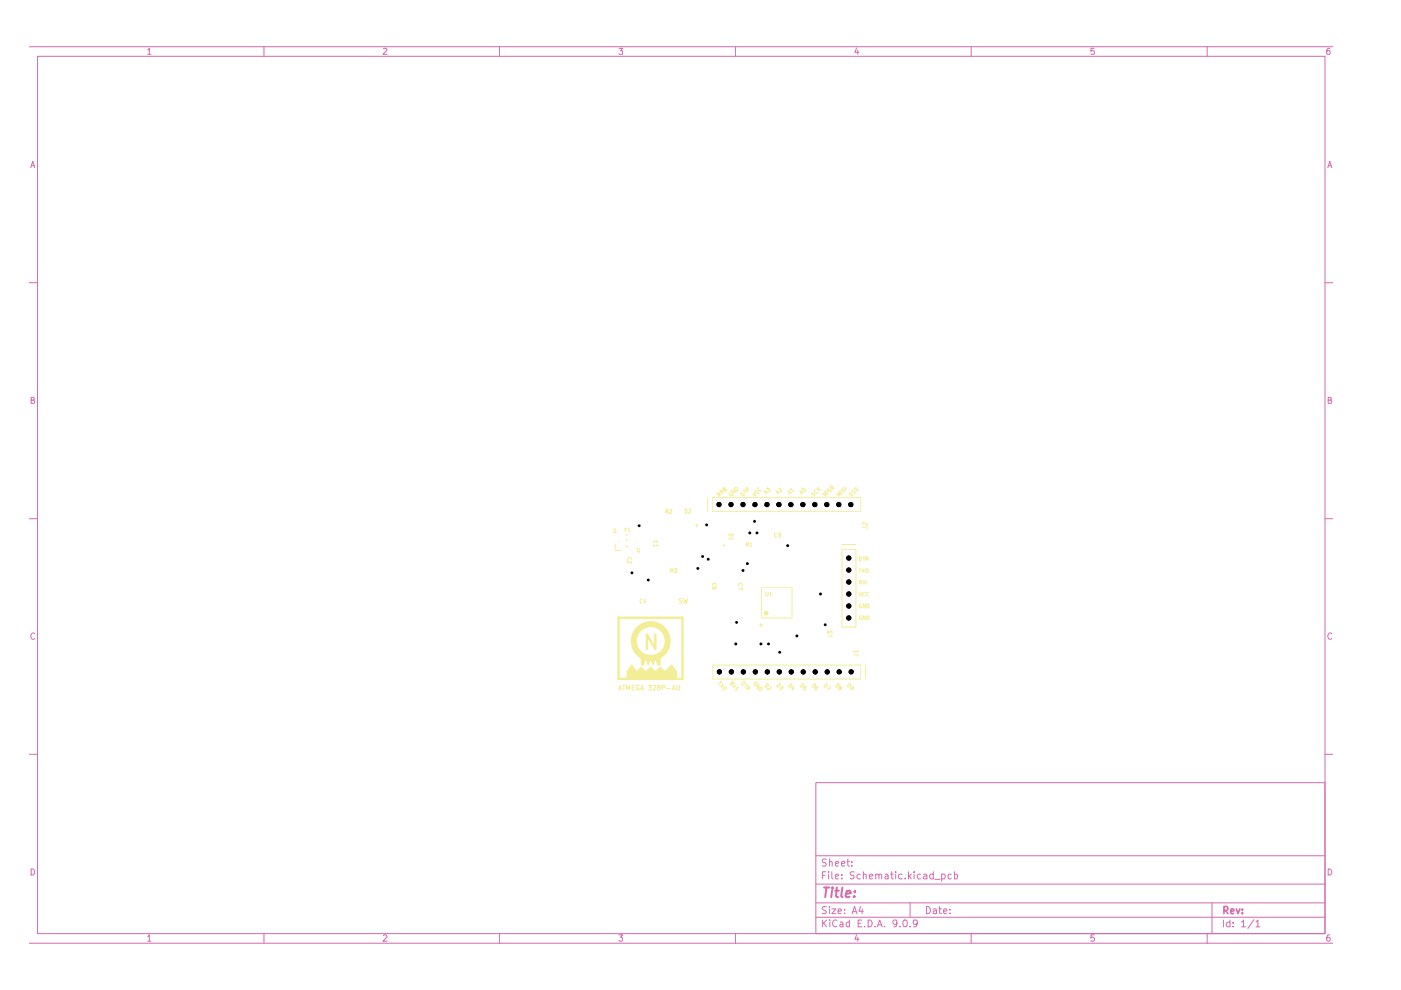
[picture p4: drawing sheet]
<svg xmlns="http://www.w3.org/2000/svg" width="297mm" height="210mm" viewBox="0 0 297 210" stroke-linecap="round" stroke-linejoin="round" font-family="sans-serif">
<g fill="none" stroke="#d56aad" stroke-width=".21">
<path d="M6.3 9.9h276.3M8 11.9h272.9v186.1h-272.9zM31.3 10.6l.4-.4v1.3M31.3 11.5h.7M56 9.9v2M81.3 10.3l.5-.1 .2 .4-.8 .9h.8M105.9 9.9v2M131.2 10.2h.8l-.4 .6h.4v.6h-.8M156 9.9v2M181.6 10.2l-.3 .9h.8M181.9 10.7v.8M205.9 9.9v2"/>
<path d="M232 10.2h-.7v.6h.6l.2 .2-.2 .5-.6-.1M255.9 9.9v2M281.9 10.2l-.5 .1-.1 .5v.6l.6 .1v-.7h-.5l-.1 .2M6.5 35.6l.4-1.4 .5 1.4M6.6 35.1h.7M281.5 35.6l.4-1.4 .5 1.4M281.6 35.1h.7M6.3 59.9h1.7M280.9 59.9h1.7M6.6 84.8h.6v-.5l-.6-.1v1.3h.6l.2-.4-.4-.3M281.6 84.8h.6v-.5l-.6-.1v1.3h.6l.2-.4-.4-.3M6.3 110h1.7"/>
<path d="M280.9 110h1.7M7.4 134.4a.57 .57 0 0 0-.8 0 .57 .57 0 0 0 0 .8l.3 .4 .5-.2M282.4 134.4a.57 .57 0 0 0-.8 0 .57 .57 0 0 0 0 .8l.3 .4 .5-.2M6.3 159.9h1.7M280.9 159.9h1.7M173 165.9h107.9v32.1h-107.9zM6.3 200h276.3M6.6 184.2a.71 .71 0 0 1 .7 .5 .71 .71 0 0 1-.2 .8h-.5zM31.3 198.6l.4-.4v1.4M31.3 199.6h.7M56 198v2M81.3 198.4l.1-.2h.4l.2 .4-.8 1h.8"/>
<path d="M105.9 198v2M131.2 198.2h.8l-.4 .5 .4 .2v.5l-.3 .2h-.3l-.2-.2M156 198v2M173 194.5h107.9M173 191.4h107.9M173 187.5h107.9M173 181.4h107.9M174.4 195.1v1.4M174.4 185.6h.5M174.6 195.7l.7 .8M175.1 184.8h-.7v1.6M175.2 192.3l-.6-.1-.3 .3 .3 .5 .5 .1v.5h-.8"/>
<path d="M175.2 182.2l-.6-.1-.3 .4 .3 .4h.3l.2 .1 .1 .4-.3 .2h-.6M175.3 195.1l-.9 .8M175.7 184.8v.2M175.7 185.3v1.1M175.9 192.2v.2M175.9 182.8l.1-.2 .4 .1v.9M175.9 182.1v1.5M175.9 192.7v1M175.9 195.1v.1M175.9 195.5v1M176.4 192.7h.8l-.8 1h.8M176.4 184.8v1.3l.2 .3"/>
<path d="M177.1 185.8l.7-.1-.2-.4-.4 .1-.1 .7 .2 .3 .4-.1M177.1 183.1l.7-.1-.2-.4-.4 .1-.1 .7 .2 .2h.4M177.5 195.2l-.6-.1a.74 .74 0 0 0-.4 .9 .74 .74 0 0 0 1 .4M177.7 193.2l.7-.1-.2-.4-.5 .1v.8h.6M178.1 195.6h.5l.1 .9M178.4 183.1l.8-.1-.1-.3-.5-.1-.2 .3 .1 .7h.6M178.5 186.2v.2M178.5 185.4v.2M178.7 195.9l-.6 .1v.2l.1 .3 .5-.1M179.1 193.6v.1M179.1 192.8v.2M179.6 182.6h.5"/>
<path d="M179.7 182.1v1.3l.4 .2M180.1 195.6l-.4-.1-.3 .3 .1 .6h.6M180.1 195.1v1.4M180.6 183.5v.1M180.6 182.7v.2M180.7 193.7l.5-1.5 .5 1.5M180.8 193.3h.7M181.1 184.9l-.6-.1-.2 .3 .2 .5h.3l.3 .3-.3 .5-.5-.1M181.6 198.2l-.3 .9h.8M181.9 198.7v.9M181.9 195.7h.6M182.4 185.4l-.5-.1-.2 .3v.4l.2 .4 .5-.1"/>
<path d="M182.5 192.2l-.4 1h.9M182.7 195.1h-.8v1.4h.8M182.8 192.7v1M183 185.5l.2-.2 .4 .1v1M183 184.8v1.6M183.3 196.4v.1M184.1 195.1h.5a.78 .78 0 0 1 .3 .9 .78 .78 0 0 1-.8 .5zM184.3 185.8l.8-.1-.1-.3-.4-.1-.3 .3 .1 .7h.6M185.5 196.4v.1M185.7 185.5l.1-.1a.36 .36 0 0 1 .6 .2v.8M185.7 185.3v1.1M186 196.5l.5-1.4 .5 1.4"/>
<path d="M186.2 196.1h.7M186.4 185.6l.1-.3 .4 .1v1M187.5 196.4v.1M187.7 185.4h.5l.1 1M188.3 185.7l-.5 .1-.2 .2 .2 .4 .5-.1M188.8 185.3h.6M189.1 184.8v1.3l.3 .3M189.9 184.8v.2M189.9 185.3v1.1M190.2 195.7l-.3 .3-.4-.1-.2-.2 .2-.6h.6a1.12 1.12 0 0 1-.4 1.4h-.2M190.8 196.4v.1M191.3 185.4a.52 .52 0 0 0-.8 .2l.2 .7h.6"/>
<path d="M191.6 195.2l.5-.1a.84 .84 0 0 1-.2 1.4l-.3-.1-.2-.4zM191.9 186.2v.2M192.6 184.8v1.6M192.8 185.8l.4 .6M193 196.4v.1M193 191.4v3.1M193.2 185.3l-.6 .6M193.8 184.8v.2M193.8 185.3v1.1M194.5 195.7l-.3 .3-.5-.1-.1-.2 .1-.6 .7 .1a1.05 1.05 0 0 1-.3 1.3h-.4M195.2 185.4l-.5-.1-.2 .3 .1 .6 .1 .2 .5-.1M195.8 185.4h.6l.1 1"/>
<path d="M196.4 192.2a.77 .77 0 0 1 .9 .8 .77 .77 0 0 1-.9 .7zM196.5 185.7l-.5 .1-.3 .2 .3 .4 .5-.1M197.9 192.8h.6v.9M197.9 185.4l-.5-.1-.3 .3v.4l.3 .4 .5-.1M197.9 184.8v1.6M198.2 186.4h1.1M198.5 193.1l-.6 .1v.4h.6M199.1 192.7h.5M199.2 192.2v1.3l.4 .2M199.6 185.4l.6-.1 .2 .3v.4l-.2 .4-.6-.1M199.6 185.3v1.6M200.1 193.2l.6-.1-.1-.4-.4 .1-.1 .7 .1 .2 .5-.1"/>
<path d="M201.4 193.6v.1M201.4 192.8v.2M201.7 185.4l-.4-.1-.3 .3 .1 .7h.6M202.4 185.4l.4-.1 .2 .3v.4l-.2 .4-.4-.1M202.4 184.8v1.6M205.9 198v2M232 198.2h-.7v.7l.2-.2h.3l.3 .3v.3l-.3 .3h-.3l-.2-.2M255.9 198v2M257 191.4v6.6M259.4 195.1v1.4M260.8 195.6l-.5-.1-.3 .3 .1 .6h.7M260.8 195.1v1.4"/>
<path d="M261.5 196.4v.1M261.5 195.6v.1M263.2 195.5l.5-.4v1.4M263.2 196.5h.9M265.9 195l-1.3 1.8M266.3 195.5l.4-.4v1.4M266.3 196.5h.8M281.6 184.2a.71 .71 0 0 1 .7 .5 .71 .71 0 0 1-.2 .8h-.5zM281.9 198.2l-.5 .2a.92 .92 0 0 0 .1 1.2l.4-.1 .1-.5-.2-.3h-.3l-.2 .3"/>
</g>
<path d="M259.5 193h.6a.47 .47 0 0 0 .3-.4 .47 .47 0 0 0-.3-.4h-.6v1.5M259.8 193l.5 .7M260.9 193.2l.7-.1-.1-.4-.5 .1-.1 .7 .2 .2 .4-.1M262.1 192.7l.4 1 .4-1M263.4 193.5v.2M263.4 192.8v.2" fill="none" stroke="#d56aad" stroke-width=".34"/>
<path d="M174.7 188.2h1.1M175.2 188.2l-.2 2M176.4 188.8l-.2 1.4M176.5 188.2v.2M177.1 188.8h.7M177.4 188.2l-.2 1.7 .5 .3M178.6 188.2l-.2 1.7 .2 .3M179.4 189.5l1-.1-.1-.5h-.8l-.2 1 .2 .3 .6-.1M181.1 190l.1 .1h-.2l.1-.1v.2M181.2 188.9v.3" fill="none" stroke="#d56aad" stroke-width=".42"/>
<path d="M136 138.9h4v2.1h-.6l-.5-1.6-.5 1.6-.5-1.6-.5 1.6-.5-1.6-.5 1.6h-.4z" fill="none" stroke="#f3ee95" stroke-width=".21"/>
<path d="M136 139h4v2h-.5l-.5-1.5-.5 1.5-.5-1.5-.5 1.5-.6-1.5-.5 1.5h-.4z" fill="#f3ee95"/>
<path d="M133.9 141l1.1 1.4 1-.9 .9 .9 1-.9 1 .9 1.1-.9 1 .9 1.4-1.4 1 1.4v1.5h-10.5v-1.5z" fill="none" stroke="#f3ee95" stroke-width=".21"/>
<path d="M134 141l1 1.5 1-1 .9 1 1.1-1 1 1 1-1 1 1 1.5-1.5 1 1.5v1.5h-10.5v-1.5z" fill="#f3ee95"/>
<path d="M131.1 131h13.6v12.9h-13.6zM138.9 134.5v3.1l-1.7-3.1v3.1" fill="none" stroke="#f3ee95" stroke-width=".51"/>
<circle cx="138" cy="135.9" r="3.6" fill="none" stroke="#f3ee95" stroke-width="1.3"/>
<g fill="none" stroke="#f3ee95" stroke-width=".21">
<path d="M151 105.5h31.5v3h-31.5zM152.3 104.9l.2-.1-.1-.4h-.2l-.2 .3 .6 .5M152.4 104.9h.5M153.2 115.6h.6M153.2 104.3l-.2 .2M153.5 104.4l-.8-.4 .3 .8M153.5 103.2l.5 .7-.6-.3 .3 .5-.7-.4M153.5 115.3v.6M154.6 113.2h.8l-.1 .5h-.6zM154.6 114v.4M154.8 104.4l-.2 .1 .1 .4 .5 .2 .1-.2-.1-.2-.1 .1M155.2 114l.2 .3h-.8"/>
<path d="M155.4 103.8l.6 .6-.9-.3 .6 .6M155.7 103.5a.42 .42 0 0 1 .6 0 .42 .42 0 0 1 0 .6zM157 104.7a.43 .43 0 0 1 .5-.1 .43 .43 0 0 1 .3 .4l-.2 .2zM157.7 104l.5 .6M157.9 103.8l-.4 .4M158.3 104l.2-.2v-.4h-.3l-.2 .3 .5 .6M158.5 103.8l.4 .1M159.8 104.4l.3 .7-.6-.3M160.4 103.9l-.3 .1v.4l.3 .2h.3l.1-.2M160.9 103.3a.39 .39 0 0 0-.1 .7 .39 .39 0 0 0 .6-.2M162.4 103.8l.4-.4 .1 .4 .2-.1 .2 .4-.4 .2M162.7 104.4l-.3 .2"/>
<path d="M162.9 104.4l-.8-.3 .4 .8M164.7 113.2l-.2-.1-.3 .1 .1 .6h.4M165 113.1h.5l-.4 .3h.3l.1 .3-.2 .2-.3-.1M165.1 103.8l.1-.3 .3 .1v.7l.3-.4M165.1 104.4l-.2 .2M165.4 104.4l-.8-.3 .4 .8M167.6 103.8v-.2l.6 .5M167.7 104.4l-.3 .2M167.9 104.4l-.8-.3 .4 .8M168.4 103.9l-.4 .4M170.1 103.5h.3l.3 .3-.1 .4-.3-.1-.2-.4zM170.1 104.4l-.2 .2"/>
<path d="M170.4 104.4l-.8-.3 .4 .8M172.3 104.4l-.2 .2 .1 .3h.6l-.3 .3M172.9 103.8h-.1a.42 .42 0 0 0 0 .6 .42 .42 0 0 0 .6 .1v-.1M173.1 103.6l.6 .5M173.4 103.8h.6M173.4 103.3v.6M175.1 104l.6 .6M175.5 104.9l-.6-.6 .2 .6-.6-.2 .5 .5M175.7 103.5l-.2 .2v.2l.2 .1 .4-.2 .1 .2-.2 .4M176.1 103.1l.1-.1 .5 .3v.4h-.3l-.3-.4zM178.2 104l.5 .6M178.4 104.9l-.5-.6 .2 .6-.6-.2 .6 .5"/>
<path d="M178.5 115.4h3M178.5 116.5h3v16.5h-3zM178.8 103.5h-.2l-.1 .4h.7l-.3 .5M178.9 103.3l.6 .5M180.1 104.5h.4l.3 .5-.2 .2-.6-.5zM180.7 104.3v-.3l.6 .5M181.2 103.4l.5 .1 .2 .4-.3 .1-.3-.2zM181.5 104.4l-.4 .3M182.2 118.1l.5 .1v.5l-.3 .2h-.2zM182.8 111.8h.7l.4 .4M182.9 118.1h.4M183.2 118.1v.8"/>
<path d="M183.6 118.5h.4l.1-.3-.2-.1h-.3v.8M183.9 110.8v.7l-.8-.7-.3 .2 .1 .4M183.9 118.5l.2 .4M136.2 127.1a.39 .39 0 0 0-.5 .3 .39 .39 0 0 0 .3 .5l.2-.1M136.7 127l-.2 .6h.4M136.9 127.4v.5M144.6 126.9h-.5l-.1 .2 .1 .2 .5 .4a.36 .36 0 0 1-.6 .1M144.9 126.9l.2 1 .3-.7 .1 .7 .3-1M151.2 124.2l-.1-.4 .3-.1 .4 .1v.4M151.4 124.5l.2 .2-.1 .2h-.3v-.4h.5l.1 .1v.2M156.7 124.2l-.1-.4 .3-.1 .5 .1-.1 .4M157.4 124.4v.6l-.8-.3"/>
<path d="M181 138.8h.7l.2 .2v.2M181.9 138.1h-.9l.2 .3M181.9 137.8v.6M182.1 125.6l.3 .8 .3-.8M182.1 120.6h.5M182.2 123.5h.4l.1-.4h-.5v.8M182.3 120.6v.8M182.4 123.5l.3 .4M182.7 128.1a.39 .39 0 0 0-.4 .2 .39 .39 0 0 0-.1 .4l.2 .2 .3-.1v-.2h-.2M182.7 130.6l-.5 .1v.3l.1 .4h.4v-.4h-.2M182.8 120.6l.5 .8M182.9 123.1l.6 .8"/>
<path d="M183.3 120.6l-.5 .8M183.3 125.7l-.3-.1-.2 .3 .2 .5 .3-.1M183.5 128.1v.8l-.5-.8v.8M183.5 130.6v.8l-.5-.8v.8M183.5 123.1l-.6 .8M183.8 123.1v.8M183.9 128.1l.4 .1v.5l-.3 .2h-.1zM183.9 130.6l.4 .1-.1 .7h-.3zM184.2 125.7l-.3-.1-.2 .2v.4l.2 .2 .3-.1M131.1 146.3l.3-1 .3 1M131.2 146h.5M132 145.3h.5"/>
<path d="M132.2 145.3v1M132.8 146.3v-1l.4 .7 .3-.7v1M134 145.8h.4M134.5 145.3h-.5v1h.5M135.5 145.4a.52 .52 0 0 0-.6 .3 .52 .52 0 0 0 .1 .6h.5v-.4h-.2M135.8 146.3l.3-1 .4 1M135.9 146h.4M137.4 145.3h.7l-.3 .4h.2l.1 .2-.1 .4-.6-.1M138.4 145.4l.5-.1 .1 .2-.6 .8h.6M139.6 145.7l-.2-.2v-.1h.6l-.1 .3-.5 .1v.2l.1 .3h.4l.1-.5-.2-.1M140.4 145.8h.5l.1-.3-.2-.2h-.4v1M141.4 146h.8"/>
<path d="M142.5 146.3l.3-1 .4 1M142.6 146h.5M143.5 145.3l.1 1h.3l.2-.2v-.8M151 141h31.5v3h-31.5zM152.7 144.4l.3 .3M152.9 144.6l-.6 .6M153.2 144.9l-.2 .9M153.4 145.8l.3-.2 .3 .1v.2l-.4 .4-.3-.1zM153.5 145.2l-.9 .2M155 144.8l.3 .3 .3-.3-.3-.3-.6 .6M155.2 144.9l-.1 .5M155.8 145l-.2 1"/>
<path d="M155.8 146.2l.4 .3M156.2 145.8h.3l-.5 .5M156.2 145.4l-1 .2M157.2 145.1l.6-.6a.45 .45 0 0 1-.1 .7h-.3zM158.3 145l.3 .3M158.5 145.8l.2 .2h.3v-.2l-.2-.3-.6 .6M158.5 145.2l-.6 .6M158.6 145.9l-.1 .5M160.6 144.8l-.1-.1h-.4l-.3 .5 .3 .1 .2-.1-.2-.1M161.2 145.4l-.5 .6 .1-.9-.5 .6M161.4 145.7l.3 .3-.4 .4h-.1l-.3-.1zM162.7 144.9l.2 .4-.3 .4h-.3l-.1-.2z"/>
<path d="M163.2 145.5l.3 .3-.1 .2h-.7l.3 .3M164.6 145.5l.6-.6 .2 .2v.3a.45 .45 0 0 1-.8 .1zM165.7 145.4l.4 .4h-.4l.1 .2-.1 .3h-.3l-.2-.3M167.7 144.9l.2 .4-.3 .4h-.3l-.1-.2zM168.4 145.9l-.5 .4M168.4 145.6l-.5 .2 .4 .4M169.6 145.5l.6-.6 .2 .2v.3a.45 .45 0 0 1-.8 .1zM171.1 145.8l-.3-.3-.3 .3 .3 .2-.2 .3h-.2l-.2-.3M172.2 145.5l.6-.6 .1 .3-.1 .4-.5 .1zM173.5 145.8l-.2-.2-.5 .3v.3l.3 .1 .2-.4-.2-.1h-.2M174.6 145.5l.6-.6 .2 .2v.3a.45 .45 0 0 1-.8 .1zM175.7 145.4l.4 .4-.8 .4"/>
<path d="M177.2 145.5l.6-.6 .1 .3-.1 .3-.2 .2h-.4zM178.1 145.8v-.2l.4 .2-.1 .2-.5-.2-.1 .2 .1 .3 .4-.1v-.3M179.6 145.5l.6-.6 .2 .2v.3l-.3 .3h-.3zM180.8 146l-.1 .1-.2-.3 .1-.2 .4 .1v.2l-.5 .4-.3-.2M183.5 141v3"/>
<circle cx="183.8" cy="121" r=".36"/>
</g>
<path d="M161.2 132.4l.3 .1-.1 .2-.3-.2z" fill="#f3ee95"/>
<path d="M161.2 132.4l.3 .1-.1 .2-.3-.2z" fill="none" stroke="#f3ee95" stroke-width=".21"/>
<circle cx="162.4" cy="130" r=".38" fill="#f3ee95"/>
<g fill="none" stroke="#f3ee95" stroke-width=".21">
<path d="M130.4 115.3v1.4h1.5M130.6 112.1l-.4 .1-.1 .4 .2 .3h.3v-.3h-.2M131.3 114.5v.3M132.4 112l.2 .4 .3-.4M132.5 115.9h.7M132.5 113.4h.7M132.6 112.4v.3M132.7 114.6h.4M132.9 114.3v.5M133.1 118.7a.37 .37 0 0 1 .4-.6 .37 .37 0 0 1 .3 .6M133.1 112.1l.2-.1v.7M133.1 112.7h.5"/>
<path d="M133.8 119v.4h-.2l-.5-.5v.5M134.5 114.5v.3M135.6 116.3l-.4 .1-.1 .3 .2 .4h.3v-.4h-.2M138.6 115.4v.6M138.6 115.2v-.3l.2-.2h.4l.2 .2-.1 .3M139.1 115.4l.3 .3h-.8M141.2 108.5h.4v-.4h-.4v.7M141.4 108.5l.3 .3M141.9 108.2l.5-.1 .1 .1-.6 .6h.6M145.2 107.9l.5 .3v.4l-.3 .2h-.2zM146 108h.4v.3l-.5 .5h.5M147.4 111.4h.7"/>
<path d="M147.7 111v.8M150 105.5v3M158.2 115.5h.3l.2-.1-.1-.3h-.4v.8M158.5 115.5l.2 .4M159 115.3l.2-.2v.8M159 115.9h.5M142.2 121h.3l.2-.3-.5-.1v.8M142.5 121l.2 .4M143 120.6h.5l-.3 .3 .3 .1-.1 .4-.4-.1M161.4 124.5h6.5v6.5h-6.5zM162.3 125.5v.7l.2 .2 .4-.2v-.7M163.2 125.8l.2-.3v.9"/>
<path d="M163.2 126.4h.4M175.5 134.8h.8l.1 .4M175.5 134.4v-.6l.3 .4 .2-.4 .4 .1-.1 .5"/>
<circle cx="162.4" cy="130" r=".38"/>
</g>
<g fill="#000">
<circle cx="152.4" cy="107" r=".55"/>
<circle cx="155" cy="107" r=".55"/>
<circle cx="157.5" cy="107" r=".55"/>
<circle cx="160.1" cy="107" r=".55"/>
<circle cx="162.6" cy="107" r=".55"/>
<circle cx="165.1" cy="107" r=".55"/>
<circle cx="167.7" cy="107" r=".55"/>
<circle cx="170.2" cy="107" r=".55"/>
<circle cx="172.8" cy="107" r=".55"/>
<circle cx="175.3" cy="107" r=".55"/>
<circle cx="177.8" cy="107" r=".55"/>
<circle cx="180" cy="118.3" r=".55"/>
<circle cx="180.4" cy="107" r=".55"/>
<circle cx="180" cy="120.9" r=".55"/>
<circle cx="180" cy="131" r=".55"/>
<circle cx="180" cy="128.5" r=".55"/>
<circle cx="180" cy="123.4" r=".55"/>
<circle cx="180" cy="125.9" r=".55"/>
<circle cx="152.5" cy="142.5" r=".55"/>
<circle cx="155.1" cy="142.5" r=".55"/>
<circle cx="157.6" cy="142.5" r=".55"/>
<circle cx="160.1" cy="142.5" r=".55"/>
<circle cx="162.7" cy="142.5" r=".55"/>
<circle cx="165.2" cy="142.5" r=".55"/>
<circle cx="167.8" cy="142.5" r=".55"/>
<circle cx="170.3" cy="142.5" r=".55"/>
<circle cx="172.8" cy="142.5" r=".55"/>
<circle cx="175.4" cy="142.5" r=".55"/>
<circle cx="177.9" cy="142.5" r=".55"/>
<circle cx="180.5" cy="142.5" r=".55"/>
</g>
<path d="M133.8 121.2h.4v.5h-.4z" fill="#ececec"/>
<path d="M133.8 121.2h.4v.5h-.4z" fill="none" stroke="#ececec" stroke-width=".21"/>
<path d="M135.3 111.2h.4v.5h-.4z" fill="#ececec"/>
<path d="M135.3 111.2h.4v.5h-.4z" fill="none" stroke="#ececec" stroke-width=".21"/>
<path d="M137.3 122.8h.4v.4h-.4z" fill="#ececec"/>
<path d="M137.3 122.8h.4v.4h-.4z" fill="none" stroke="#ececec" stroke-width=".21"/>
<path d="M147.8 120.3h.4v.4h-.4z" fill="#ececec"/>
<path d="M147.8 120.3h.4v.4h-.4z" fill="none" stroke="#ececec" stroke-width=".21"/>
<path d="M168.7 134.6h.5v.5h-.5z" fill="#ececec"/>
<path d="M168.7 134.6h.5v.5h-.5z" fill="none" stroke="#ececec" stroke-width=".21"/>
<path d="M165.1 138.1h.4v.4h-.4z" fill="#ececec"/>
<path d="M165.1 138.1h.4v.4h-.4z" fill="none" stroke="#ececec" stroke-width=".21"/>
<path d="M156 131.7h.4v.5h-.4z" fill="#ececec"/>
<path d="M156 131.7h.4v.5h-.4z" fill="none" stroke="#ececec" stroke-width=".21"/>
<path d="M174.8 132.2h.4v.5h-.4z" fill="#ececec"/>
<path d="M174.8 132.2h.4v.5h-.4z" fill="none" stroke="#ececec" stroke-width=".21"/>
<path d="M161.1 136.3h.4v.4h-.4z" fill="#ececec"/>
<path d="M161.1 136.3h.4v.4h-.4z" fill="none" stroke="#ececec" stroke-width=".21"/>
<path d="M155.8 136.3h.4v.4h-.4z" fill="#ececec"/>
<path d="M155.8 136.3h.4v.4h-.4z" fill="none" stroke="#ececec" stroke-width=".21"/>
<path d="M173.7 125.7h.5v.5h-.5z" fill="#ececec"/>
<path d="M173.7 125.7h.5v.5h-.5z" fill="none" stroke="#ececec" stroke-width=".21"/>
<path d="M162.7 136.3h.4v.4h-.4z" fill="#ececec"/>
<path d="M162.7 136.3h.4v.4h-.4z" fill="none" stroke="#ececec" stroke-width=".21"/>
<path d="M149.6 111.1h.4v.4h-.4z" fill="#ececec"/>
<path d="M149.6 111.1h.4v.4h-.4z" fill="none" stroke="#ececec" stroke-width=".21"/>
<path d="M150 118.4h.4v.4h-.4z" fill="#ececec"/>
<path d="M150 118.4h.4v.4h-.4z" fill="none" stroke="#ececec" stroke-width=".21"/>
<path d="M148.8 117.8h.4v.4h-.4z" fill="#ececec"/>
<path d="M148.8 117.8h.4v.4h-.4z" fill="none" stroke="#ececec" stroke-width=".21"/>
<path d="M157.3 120.7h.4v.5h-.4z" fill="#ececec"/>
<path d="M157.3 120.7h.4v.5h-.4z" fill="none" stroke="#ececec" stroke-width=".21"/>
<path d="M158.2 119.3h.5v.4h-.5z" fill="#ececec"/>
<path d="M158.2 119.3h.5v.4h-.5z" fill="none" stroke="#ececec" stroke-width=".21"/>
<path d="M158.8 112.8h.4v.4h-.4z" fill="#ececec"/>
<path d="M158.8 112.8h.4v.4h-.4z" fill="none" stroke="#ececec" stroke-width=".21"/>
<path d="M166.8 115.5h.4v.4h-.4z" fill="#ececec"/>
<path d="M166.8 115.5h.4v.4h-.4z" fill="none" stroke="#ececec" stroke-width=".21"/>
<path d="M159.8 110.3h.4v.5h-.4z" fill="#ececec"/>
<path d="M159.8 110.3h.4v.5h-.4z" fill="none" stroke="#ececec" stroke-width=".21"/>
<path d="M160.3 112.8h.4v.4h-.4z" fill="#ececec"/>
<path d="M160.3 112.8h.4v.4h-.4z" fill="none" stroke="#ececec" stroke-width=".21"/>
<g fill="#000">
<path d="M135.3 111.2h.4v.5h-.4zM148.8 117.8h.4v.4h-.4zM149.6 111.1h.4v.4h-.4zM150 118.4h.4v.4h-.4zM158.2 119.3h.5v.4h-.5zM158.8 112.8h.4v.4h-.4zM159.8 110.3h.4v.5h-.4zM160.3 112.8h.4v.4h-.4zM166.8 115.5h.4v.4h-.4zM133.8 121.2h.4v.5h-.4zM137.3 122.8h.4v.4h-.4zM147.8 120.3h.4v.4h-.4z"/>
<path d="M155.8 136.3h.4v.4h-.4zM156 131.7h.4v.5h-.4zM157.3 120.7h.4v.5h-.4zM161.1 136.3h.4v.4h-.4zM162.7 136.3h.4v.4h-.4zM165.1 138.1h.4v.4h-.4zM168.7 134.6h.5v.5h-.5zM173.7 125.7h.5v.5h-.5zM174.8 132.2h.4v.5h-.4z"/>
</g>
</svg>
